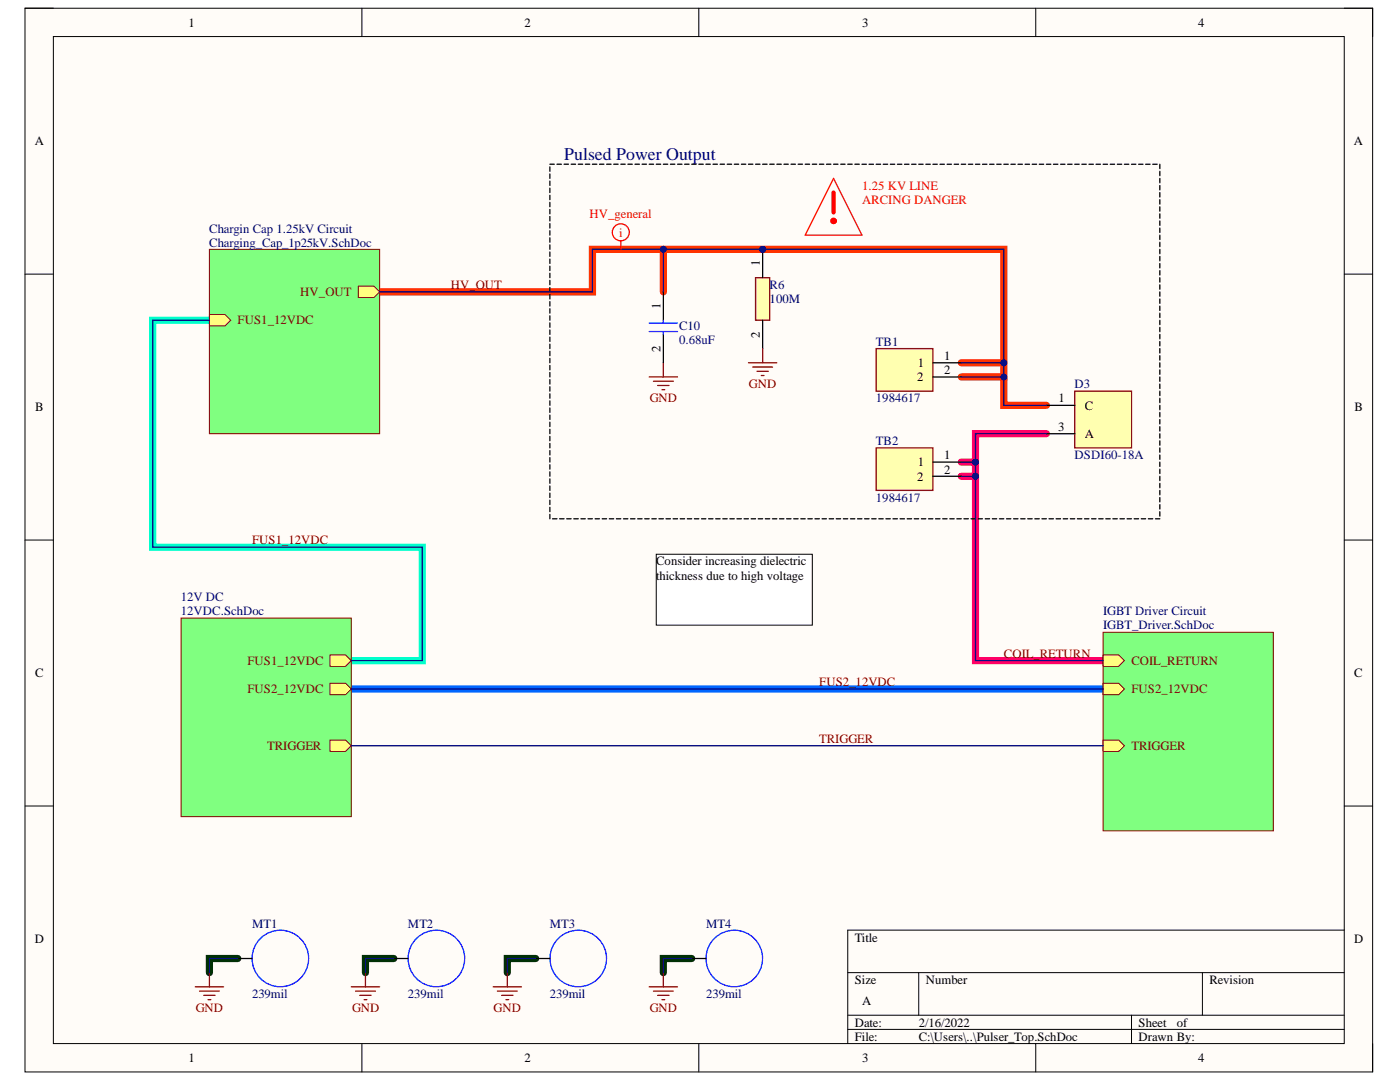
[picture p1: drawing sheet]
<svg xmlns="http://www.w3.org/2000/svg" width="279mm" height="216mm" viewBox="0 0 279 216" stroke-linecap="round" stroke-linejoin="round" font-family="sans-serif">
<defs><g id="words">
<text font-size="3.5" fill="#000080" x="112.6" y="32">Pulsed Power Output</text>
<g font-size="2.5">
<text x="37.6" y="5.3">1</text>
<text x="104.7" y="5.3">2</text>
<text x="172" y="5.3">3</text>
<text x="239.2" y="5.3">4</text>
<text x="6.9" y="29">A</text>
<text x="270.2" y="29">A</text>
<text x="151.7" y="53.2" transform="rotate(-90 151.7 53.2)">1</text>
<text x="131.8" y="61.6" transform="rotate(-90 131.8 61.6)">1</text>
<text x="131.8" y="70.1" transform="rotate(-90 131.8 70.1)">2</text>
<text x="151.7" y="67.4" transform="rotate(-90 151.7 67.4)">2</text>
<text x="188.4" y="71.8">1</text>
<text x="183" y="76.1">2</text>
<text x="183.2" y="73.3">1</text>
<text x="188.4" y="74.6">2</text>
<text x="7" y="82.1">B</text>
<text x="211.3" y="80.3">1</text>
<text x="216.5" y="81.7">C</text>
<text x="270.3" y="82.1">B</text>
<text x="211.2" y="86">3</text>
<text x="216.5" y="87.4">A</text>
<text x="183" y="95.9">2</text>
<text x="183.2" y="93">1</text>
<text x="188.4" y="91.6">1</text>
<text x="188.4" y="94.5">2</text>
<text x="130.9" y="112.8">Consider increasing dielectric</text>
<text x="130.9" y="115.7">t</text>
<text x="131.6" y="115.7">hickness due to high voltage</text>
<text x="7" y="135.1">C</text>
<text x="270.3" y="135.1">C</text>
<text x="6.9" y="188.2">D</text>
<text x="170.6" y="187.9">Title</text>
<text x="270.3" y="188.2">D</text>
<text x="170.6" y="196.3">Size</text>
<text x="184.8" y="196.3">Number</text>
<text x="241.4" y="196.3">Revision</text>
<text x="172" y="200.6">A</text>
<text x="170.6" y="204.9">Date:</text>
<text x="170.6" y="207.6">File:</text>
<text x="183.4" y="204.9">2/16/2022</text>
<text x="183.4" y="207.6">C:\Users\..\Pulser_Top.SchDoc</text>
<text x="227.2" y="204.9">Sheet</text>
<text x="227.2" y="207.6">Drawn By:</text>
<text x="234.8" y="204.9">of</text>
<text x="37.6" y="212">1</text>
<text x="104.7" y="212">2</text>
<text x="172" y="212">3</text>
<text x="239.2" y="212">4</text>
</g>
<g font-size="2.5" fill="#f00">
<text x="172" y="37.9">1.25 KV LINE</text>
<text x="172" y="40.7">ARCING DANGER</text>
<text x="117.7" y="43.5">HV_general</text>
<text x="123.6" y="47.2">i</text>
</g>
<g font-size="2.5" fill="#000080">
<text x="41.8" y="46.4">Chargin Cap 1.25kV Circuit</text>
<text x="41.8" y="49.2">Charging_Cap_1p25kV.SchDoc</text>
<text x="153.6" y="57.6">R6</text>
<text x="135.5" y="65.9">C10</text>
<text x="153.6" y="60.5">100M</text>
<text x="135.5" y="68.7">0.68uF</text>
<text x="174.8" y="69">TB1</text>
<text x="214.5" y="77.5">D3</text>
<text x="174.8" y="80.3">1984617</text>
<text x="174.8" y="88.8">TB2</text>
<text x="214.5" y="91.6">DSDI60-18A</text>
<text x="174.8" y="100.1">1984617</text>
<text x="36.1" y="119.9">12V DC</text>
<text x="36.1" y="122.8">12VDC.SchDoc</text>
<text x="220.1" y="122.8">IGBT Driver Circuit</text>
<text x="220.1" y="125.6">IGBT_Driver.SchDoc</text>
<text x="50.3" y="185.1">MT1</text>
<text x="81.4" y="185.1">MT2</text>
<text x="109.7" y="185.1">MT3</text>
<text x="140.9" y="185.1">MT4</text>
<text x="50.3" y="199.2">239mil</text>
<text x="81.4" y="199.2">239mil</text>
<text x="109.7" y="199.2">239mil</text>
<text x="140.9" y="199.2">239mil</text>
</g>
<g font-size="2.5" fill="#800000">
<text x="59.9" y="59.1">HV_OUT</text>
<text x="89.9" y="57.6">HV_OUT</text>
<text x="47.4" y="64.7">FUS1_12VDC</text>
<text x="149.5" y="77.5">GND</text>
<text x="129.7" y="80.3">GND</text>
<text x="50.3" y="108.6">FUS1_12VDC</text>
<text x="200.4" y="131.2">COIL_RETURN</text>
<text x="49.4" y="132.7">FUS1_12VDC</text>
<text x="163.5" y="136.9">FUS2_12VDC</text>
<text x="225.8" y="132.7">COIL_RETURN</text>
<text x="49.4" y="138.3">FUS2_12VDC</text>
<text x="225.8" y="138.3">FUS2_12VDC</text>
<text x="53.3" y="149.7">TRIGGER</text>
<text x="163.5" y="148.2">TRIGGER</text>
<text x="225.8" y="149.7">TRIGGER</text>
<text x="39.1" y="202">GND</text>
<text x="70.2" y="202">GND</text>
<text x="98.5" y="202">GND</text>
<text x="129.7" y="202">GND</text>
</g>
</g></defs>
<path d="M5 1.6h268.9v212.3h-268.9z" fill-rule="evenodd" fill="#fffcf8"/>
<path d="M5 1.6h268.9v212.3h-268.9z" fill="none" stroke="#000" stroke-width=".2"/>
<path d="M10.7 7.3h257.6v200.9h-257.6z" fill-rule="evenodd" fill="#fffcf8"/>
<g fill="none" stroke="#000" stroke-width=".2">
<path d="M5 1.6h5.7M10.7 7.3h257.6v200.9h-257.6zM72.2 1.6v5.7M139.5 1.6v5.7M206.7 1.6v5.7M268.3 1.6h5.6v5.7M5 54.7h5.7M268.3 54.7h5.6M5 107.8h5.7M268.3 107.8h5.6M5 160.8h5.7M268.3 160.8h5.6"/>
<path d="M169.2 194.1h99.1M183.3 194.1v8.5M240 194.1v8.5M268.3 185.6h-99.1v22.6M72.2 208.2v5.7M139.5 208.2v5.7M169.2 202.6h99.1M169.2 205.4h99.1M206.7 208.2v5.7M225.8 202.6v5.6M273.9 208.2v5.7"/>
</g>
<path d="M41.8 63.9h-11.3v45.3h53.8v22.6h-14.2" fill="none" stroke="#0fc" stroke-width="1.4"/>
<path d="M70.1 137.5h150.1" fill="none" stroke="#06f" stroke-width="1.4"/>
<path d="M75.8 58.2h42.4v-8.5h82.1v25.5h-8.5M132.4 49.7v8.5M191.8 72.4h8.5M200.3 75.2v5.7h8.5" fill="none" stroke="#f30" stroke-width="1.4"/>
<path d="M191.8 92.2h2.9v2.8M191.8 95h2.9v36.8h25.5M208.8 86.5h-14.1v5.7" fill="none" stroke="#f06" stroke-width="1.4"/>
<path d="M47.5 191.3h-5.7v2.8M78.6 191.3h-5.7v2.8M106.9 191.3h-5.7v2.8M138 191.3h-5.6v2.8" fill="none" stroke="#030" stroke-width="1.4"/>
<path d="M41.8 49.7h34v36.8h-34z" fill-rule="evenodd" fill="#80ff80"/>
<path d="M41.8 49.7h34v36.8h-34z" fill="none" stroke="#800000" stroke-width=".2"/>
<path d="M71.5 57.1h3.1l1.2 1.1-1.2 1.2h-3.1z" fill-rule="evenodd" fill="#ffff80"/>
<path d="M71.5 57.1h3.1l1.2 1.1-1.2 1.2h-3.1z" fill="none" stroke="#800000" stroke-width=".2"/>
<path d="M41.8 62.8h3.1l1.1 1.1-1.1 1.1h-3.1z" fill-rule="evenodd" fill="#ffff80"/>
<path d="M41.8 62.8h3.1l1.1 1.1-1.1 1.1h-3.1z" fill="none" stroke="#800000" stroke-width=".2"/>
<path d="M36.1 123.3h34v39.6h-34z" fill-rule="evenodd" fill="#80ff80"/>
<path d="M36.1 123.3h34v39.6h-34z" fill="none" stroke="#800000" stroke-width=".2"/>
<path d="M65.9 147.7h3.1l1.1 1.1-1.1 1.1h-3.1z" fill-rule="evenodd" fill="#ffff80"/>
<path d="M65.9 147.7h3.1l1.1 1.1-1.1 1.1h-3.1z" fill="none" stroke="#800000" stroke-width=".2"/>
<path d="M65.9 136.3h3.1l1.1 1.2-1.1 1.1h-3.1z" fill-rule="evenodd" fill="#ffff80"/>
<path d="M65.9 136.3h3.1l1.1 1.2-1.1 1.1h-3.1z" fill="none" stroke="#800000" stroke-width=".2"/>
<path d="M65.9 130.7h3.1l1.1 1.1-1.1 1.2h-3.1z" fill-rule="evenodd" fill="#ffff80"/>
<path d="M65.9 130.7h3.1l1.1 1.1-1.1 1.2h-3.1z" fill="none" stroke="#800000" stroke-width=".2"/>
<path d="M220.2 126.2h33.9v39.6h-33.9z" fill-rule="evenodd" fill="#80ff80"/>
<path d="M220.2 126.2h33.9v39.6h-33.9z" fill="none" stroke="#800000" stroke-width=".2"/>
<path d="M220.2 130.7h3.1l1.1 1.1-1.1 1.2h-3.1z" fill-rule="evenodd" fill="#ffff80"/>
<path d="M220.2 130.7h3.1l1.1 1.1-1.1 1.2h-3.1z" fill="none" stroke="#800000" stroke-width=".2"/>
<path d="M220.2 147.7h3.1l1.1 1.1-1.1 1.1h-3.1z" fill-rule="evenodd" fill="#ffff80"/>
<path d="M220.2 147.7h3.1l1.1 1.1-1.1 1.1h-3.1z" fill="none" stroke="#800000" stroke-width=".2"/>
<path d="M220.2 136.3h3.1l1.1 1.2-1.1 1.1h-3.1z" fill-rule="evenodd" fill="#ffff80"/>
<path d="M220.2 136.3h3.1l1.1 1.2-1.1 1.1h-3.1z" fill="none" stroke="#800000" stroke-width=".2"/>
<path d="M129.6 75.2h5.6M130.4 76.1h4M131.3 76.9h2.2M132.1 77.8h.6M132.4 72.4v2.8" fill="none" stroke="#800000" stroke-width=".25"/>
<g fill="none" stroke="#f00" stroke-width=".85">
<path d="M166.4 38.4v4"/>
<circle cx="166.4" cy="44.1" r=".21"/>
</g>
<path d="M166.4 35.6l5.6 11.3h-11.3z" fill="none" stroke="#f00" stroke-width=".25"/>
<g fill="none" stroke="#000" stroke-width=".25">
<path d="M109.7 32.8h.9M109.7 33.3v.9M109.7 34.7v.9M109.7 36.1v.9M109.7 37.5v.9M109.7 39v.8M111.2 32.8h.8M112.6 32.8h.9M114 32.8h.9M115.4 32.8h.9M116.8 32.8h.9M118.2 32.8h.9"/>
<path d="M119.6 32.8h.9M121.1 32.8h.8M122.5 32.8h.9M123.9 32.8h.9M125.3 32.8h.9M126.7 32.8h.9M128.1 32.8h.9M129.6 32.8h.8M131 32.8h.9M132.4 32.8h.9M133.8 32.8h.9M135.2 32.8h.9"/>
<path d="M136.6 32.8h.9M138 32.8h.9M139.5 32.8h.9M140.9 32.8h.9M142.3 32.8h.9M143.7 32.8h.9M145.1 32.8h.9M146.5 32.8h.9M148 32.8h.8M149.4 32.8h.9M150.8 32.8h.9M152.2 32.8h.9"/>
<path d="M153.6 32.8h.9M155 32.8h.9M156.4 32.8h.9M157.9 32.8h.8M159.3 32.8h.9M160.7 32.8h.9M162.1 32.8h.9M163.5 32.8h.9M164.9 32.8h.9M166.4 32.8h.8M167.8 32.8h.9M169.2 32.8h.9"/>
<path d="M170.6 32.8h.9M172 32.8h.9M173.4 32.8h.9M174.9 32.8h.8M176.3 32.8h.9M177.7 32.8h.9M179.1 32.8h.9M180.5 32.8h.9M181.9 32.8h.9M183.3 32.8h.9M184.8 32.8h.9M186.2 32.8h.9"/>
<path d="M187.6 32.8h.9M189 32.8h.9M190.4 32.8h.9M191.8 32.8h.9M193.3 32.8h.8M194.7 32.8h.9M196.1 32.8h.9M197.5 32.8h.9M198.9 32.8h.9M200.3 32.8h.9M201.7 32.8h.9M203.2 32.8h.8"/>
<path d="M204.6 32.8h.9M206 32.8h.9M207.4 32.8h.9M208.8 32.8h.9M210.2 32.8h.9M211.7 32.8h.8M213.1 32.8h.9M214.5 32.8h.9M215.9 32.8h.9M217.3 32.8h.9M218.7 32.8h.9M220.2 32.8h.8"/>
<path d="M221.6 32.8h.8M223 32.8h.9M224.4 32.8h.9M225.8 32.8h.9M227.2 32.8h.9M228.6 32.8h.9M230.1 32.8h.8M231.5 32.8v.9M231.5 34.2v.9M231.5 35.6v.9M231.5 37v.9M231.5 38.4v.9"/>
<path d="M231.5 39.8v.9M109.7 40.4v.9M109.7 41.8v.9M109.7 43.2v.9M109.7 44.6v.9M109.7 46v.9M109.7 47.4v.9M109.7 48.9v.8M109.7 50.3v.9M109.7 51.7v.9M109.7 53.1v.9M109.7 54.5v.9"/>
<path d="M109.7 55.9v.9M109.7 57.4v.8M109.7 58.8v.9M231.5 41.3v.8M231.5 42.7v.9M231.5 44.1v.9M231.5 45.5v.9M231.5 46.9v.9M231.5 48.3v.9M231.5 49.7v.9M231.5 51.2v.9M231.5 52.6v.9"/>
<path d="M231.5 54v.9M231.5 55.4v.9M231.5 56.8v.9M231.5 58.2v.9M231.5 59.7v.8M109.7 60.2v.9M109.7 61.6v.9M109.7 63v.9M109.7 64.4v.9M109.7 65.8v.9M109.7 67.3v.8M109.7 68.7v.9"/>
<path d="M109.7 70.1v.9M109.7 71.5v.9M109.7 72.9v.9M109.7 74.3v.9M109.7 75.7v.9M109.7 77.2v.8M109.7 78.6v.9M109.7 80v.9M231.5 61.1v.9M231.5 62.5v.9M231.5 63.9v.9M231.5 65.3v.9"/>
<path d="M231.5 66.7v.9M231.5 68.1v.9M231.5 69.6v.8M231.5 71v.9M231.5 72.4v.9M231.5 73.8v.9M231.5 75.2v.9M231.5 76.6v.9M231.5 78v.9M231.5 79.5v.9M109.7 81.4v.9M109.7 82.8v.9"/>
<path d="M109.7 84.2v.9M109.7 85.7v.8M109.7 87.1v.9M109.7 88.5v.9M109.7 89.9v.9M109.7 91.3v.9M109.7 92.7v.9M109.7 94.1v.9M109.7 95.6v.8M109.7 97v.9M109.7 98.4v.9M109.7 99.8v.9"/>
<path d="M231.5 80.9v.9M231.5 82.3v.9M231.5 83.7v.9M231.5 85.1v.9M231.5 86.5v.9M231.5 88v.8M231.5 89.4v.9M231.5 90.8v.9M231.5 92.2v.9M231.5 93.6v.9M231.5 95v.9M231.5 96.5v.8"/>
<path d="M231.5 97.9v.8M231.5 99.3v.9M109.7 101.2v.9M109.7 102.6v.9M110.3 103.5h.9M111.7 103.5h.9M113.1 103.5h.9M114.5 103.5h.9M115.9 103.5h.9M117.3 103.5h.9M118.8 103.5h.8M120.2 103.5h.9"/>
<path d="M121.6 103.5h.9M123 103.5h.9M124.4 103.5h.9M125.8 103.5h.9M127.3 103.5h.8M128.7 103.5h.9M130.1 103.5h.9M131.5 103.5h.9M132.9 103.5h.9M134.3 103.5h.9M135.7 103.5h.9M137.2 103.5h.8"/>
<path d="M138.6 103.5h.9M140 103.5h.9M141.4 103.5h.9M142.8 103.5h.9M144.2 103.5h.9M145.7 103.5h.8M147.1 103.5h.9M148.5 103.5h.9M149.9 103.5h.9M151.3 103.5h.9M152.7 103.5h.9M154.2 103.5h.8"/>
<path d="M155.6 103.5h.8M157 103.5h.9M158.4 103.5h.9M159.8 103.5h.9M161.2 103.5h.9M162.6 103.5h.9M164.1 103.5h.8M165.5 103.5h.9M166.9 103.5h.9M168.3 103.5h.9M169.7 103.5h.9M171.1 103.5h.9"/>
<path d="M172.5 103.5h.9M174 103.5h.9M175.4 103.5h.9M176.8 103.5h.9M178.2 103.5h.9M179.6 103.5h.9M181 103.5h.9M182.5 103.5h.8M183.9 103.5h.9M185.3 103.5h.9M186.7 103.5h.9M188.1 103.5h.9"/>
<path d="M189.5 103.5h.9M191 103.5h.8M192.4 103.5h.9M193.8 103.5h.9M195.2 103.5h.9M196.6 103.5h.9M198 103.5h.9M199.5 103.5h.8M200.9 103.5h.8M202.3 103.5h.9M203.7 103.5h.9M205.1 103.5h.9"/>
<path d="M206.5 103.5h.9M207.9 103.5h.9M209.4 103.5h.8M210.8 103.5h.9M212.2 103.5h.9M213.6 103.5h.9M215 103.5h.9M216.4 103.5h.9M217.8 103.5h.9M219.3 103.5h.9M220.7 103.5h.9M222.1 103.5h.9"/>
<path d="M223.5 103.5h.9M224.9 103.5h.9M226.3 103.5h.9M227.8 103.5h.8M229.2 103.5h.9M230.6 103.5h.9M231.5 100.7v.9M231.5 102.1v.9"/>
</g>
<path d="M174.9 69.6h11.3v8.4h-11.3z" fill-rule="evenodd" fill="#ffffb0"/>
<path d="M174.9 69.6h11.3v8.4h-11.3z" fill="none" stroke="#800000" stroke-width=".25"/>
<path d="M132.4 58.2v5.7M132.4 66.7v5.7M186.2 72.4h5.6M186.2 75.2h5.6" fill="none" stroke="#000" stroke-width=".25"/>
<path d="M129.6 64.5h5.6M129.6 66.2h5.6M132.4 63.9v.6M132.4 66.2v.5" fill="none" stroke="#00f" stroke-width=".25"/>
<circle cx="152.2" cy="49.7" r=".57" fill="#000080"/>
<circle cx="152.2" cy="49.7" r=".57" fill="none" stroke="#000080" stroke-width=".2"/>
<path d="M150.8 55.4h2.8v8.5h-2.8z" fill-rule="evenodd" fill="#ffffb0"/>
<path d="M150.8 55.4h2.8v8.5h-2.8z" fill="none" stroke="#800000" stroke-width=".25"/>
<path d="M152.2 49.7v5.7" fill="none" stroke="#000" stroke-width=".25"/>
<circle cx="152.2" cy="49.7" r=".57" fill="#000080"/>
<circle cx="152.2" cy="49.7" r=".57" fill="none" stroke="#000080" stroke-width=".2"/>
<path d="M152.2 63.9v5.7" fill="none" stroke="#000" stroke-width=".25"/>
<path d="M149.4 72.4h5.6M150.2 73.2h4M151.1 74.1h2.2M151.9 74.9h.6M152.2 69.6v2.8" fill="none" stroke="#800000" stroke-width=".25"/>
<path d="M131 110.6h31.1v14.1h-31.1z" fill-rule="evenodd" fill="#fff"/>
<path d="M131 110.6h31.1v14.1h-31.1z" fill="none" stroke="#000" stroke-width=".2"/>
<path d="M174.9 89.4h11.3v8.5h-11.3z" fill-rule="evenodd" fill="#ffffb0"/>
<g fill="none" stroke="#800000" stroke-width=".25">
<path d="M174.9 89.4h11.3v8.5h-11.3zM39 196.9h5.6M39.8 197.8h4M40.7 198.6h2.2M41.5 199.5h.6M41.8 194.1v2.8M70.1 196.9h5.7M71 197.8h3.9M71.8 198.6h2.3M72.7 199.5h.5M72.9 194.1v2.8M98.4 196.9h5.7"/>
<path d="M99.3 197.8h3.9M100.1 198.6h2.3M101 199.5h.5M101.2 194.1v2.8M129.6 196.9h5.6M130.4 197.8h4M131.3 198.6h2.2M132.1 199.5h.6M132.4 194.1v2.8"/>
</g>
<path d="M186.2 92.2h5.6M186.2 95h5.6M47.5 191.3h2.8M78.6 191.3h2.8M106.9 191.3h2.8M138 191.3h2.9" fill="none" stroke="#000" stroke-width=".25"/>
<path d="M61.6 191.3a5.6 5.6 0 0 0-8.1-5.2 5.6 5.6 0 0 0-1 9.6 5.6 5.6 0 0 0 9-3.3l.1-.9M92.7 191.3a5.6 5.6 0 0 0-8-5.2 5.6 5.6 0 0 0-1.1 9.6 5.6 5.6 0 0 0 9-3.3l.1-.9M121 191.3a5.6 5.6 0 0 0-8-5.2 5.6 5.6 0 0 0-1.1 9.6 5.6 5.6 0 0 0 9-3.3l.1-.9M152.2 191.3a5.6 5.6 0 0 0-8.1-5.2 5.6 5.6 0 0 0-1.1 9.6 5.6 5.6 0 0 0 9.1-3.3l.1-.9" fill="none" stroke="#00f" stroke-width=".25"/>
<path d="M214.5 78h11.3v11.4h-11.3z" fill-rule="evenodd" fill="#ffffb0"/>
<path d="M214.5 78h11.3v11.4h-11.3z" fill="none" stroke="#800000" stroke-width=".25"/>
<path d="M208.8 80.9h5.7M208.8 86.5h5.7" fill="none" stroke="#000" stroke-width=".25"/>
<path d="M41.8 63.9h-11.3v45.3h53.8v22.6h-14.2M191.8 72.4h8.5M70.1 137.5h150.1M70.1 148.8h150.1" fill="none" stroke="#000080" stroke-width=".25"/>
<circle cx="200.3" cy="72.4" r=".56" fill="#000080"/>
<circle cx="200.3" cy="72.4" r=".56" fill="none" stroke="#000080" stroke-width=".2"/>
<path d="M191.8 92.2h2.9v2.8" fill="none" stroke="#000080" stroke-width=".25"/>
<circle cx="194.7" cy="95" r=".57" fill="#000080"/>
<circle cx="194.7" cy="95" r=".57" fill="none" stroke="#000080" stroke-width=".2"/>
<circle cx="194.7" cy="92.2" r=".57" fill="#000080"/>
<circle cx="194.7" cy="92.2" r=".57" fill="none" stroke="#000080" stroke-width=".2"/>
<path d="M191.8 95h2.9v36.8h25.5" fill="none" stroke="#000080" stroke-width=".25"/>
<circle cx="194.7" cy="95" r=".57" fill="#000080"/>
<circle cx="194.7" cy="95" r=".57" fill="none" stroke="#000080" stroke-width=".2"/>
<path d="M132.4 49.7v8.5" fill="none" stroke="#000080" stroke-width=".25"/>
<circle cx="132.4" cy="49.7" r=".57" fill="#000080"/>
<circle cx="132.4" cy="49.7" r=".57" fill="none" stroke="#000080" stroke-width=".2"/>
<path d="M75.8 58.2h42.4v-8.5h82.1v25.5h-8.5M47.5 191.3h-5.7v2.8M78.6 191.3h-5.7v2.8M106.9 191.3h-5.7v2.8M138 191.3h-5.6v2.8" fill="none" stroke="#000080" stroke-width=".25"/>
<circle cx="132.4" cy="49.7" r=".57" fill="#000080"/>
<circle cx="132.4" cy="49.7" r=".57" fill="none" stroke="#000080" stroke-width=".2"/>
<circle cx="152.2" cy="49.7" r=".57" fill="#000080"/>
<circle cx="152.2" cy="49.7" r=".57" fill="none" stroke="#000080" stroke-width=".2"/>
<circle cx="200.3" cy="72.4" r=".56" fill="#000080"/>
<circle cx="200.3" cy="72.4" r=".56" fill="none" stroke="#000080" stroke-width=".2"/>
<circle cx="200.3" cy="75.2" r=".56" fill="#000080"/>
<circle cx="200.3" cy="75.2" r=".56" fill="none" stroke="#000080" stroke-width=".2"/>
<path d="M200.3 75.2v5.7h8.5" fill="none" stroke="#000080" stroke-width=".25"/>
<circle cx="200.3" cy="75.2" r=".56" fill="#000080"/>
<circle cx="200.3" cy="75.2" r=".56" fill="none" stroke="#000080" stroke-width=".2"/>
<path d="M208.8 86.5h-14.1v5.7" fill="none" stroke="#000080" stroke-width=".25"/>
<circle cx="194.7" cy="92.2" r=".57" fill="#000080"/>
<circle cx="194.7" cy="92.2" r=".57" fill="none" stroke="#000080" stroke-width=".2"/>
<g fill="none" stroke="#f00" stroke-width=".25">
<path d="M123.9 48v1.7"/>
<circle cx="123.9" cy="46.4" r="1.7"/>
</g>
<use href="#words"/>
</svg>
